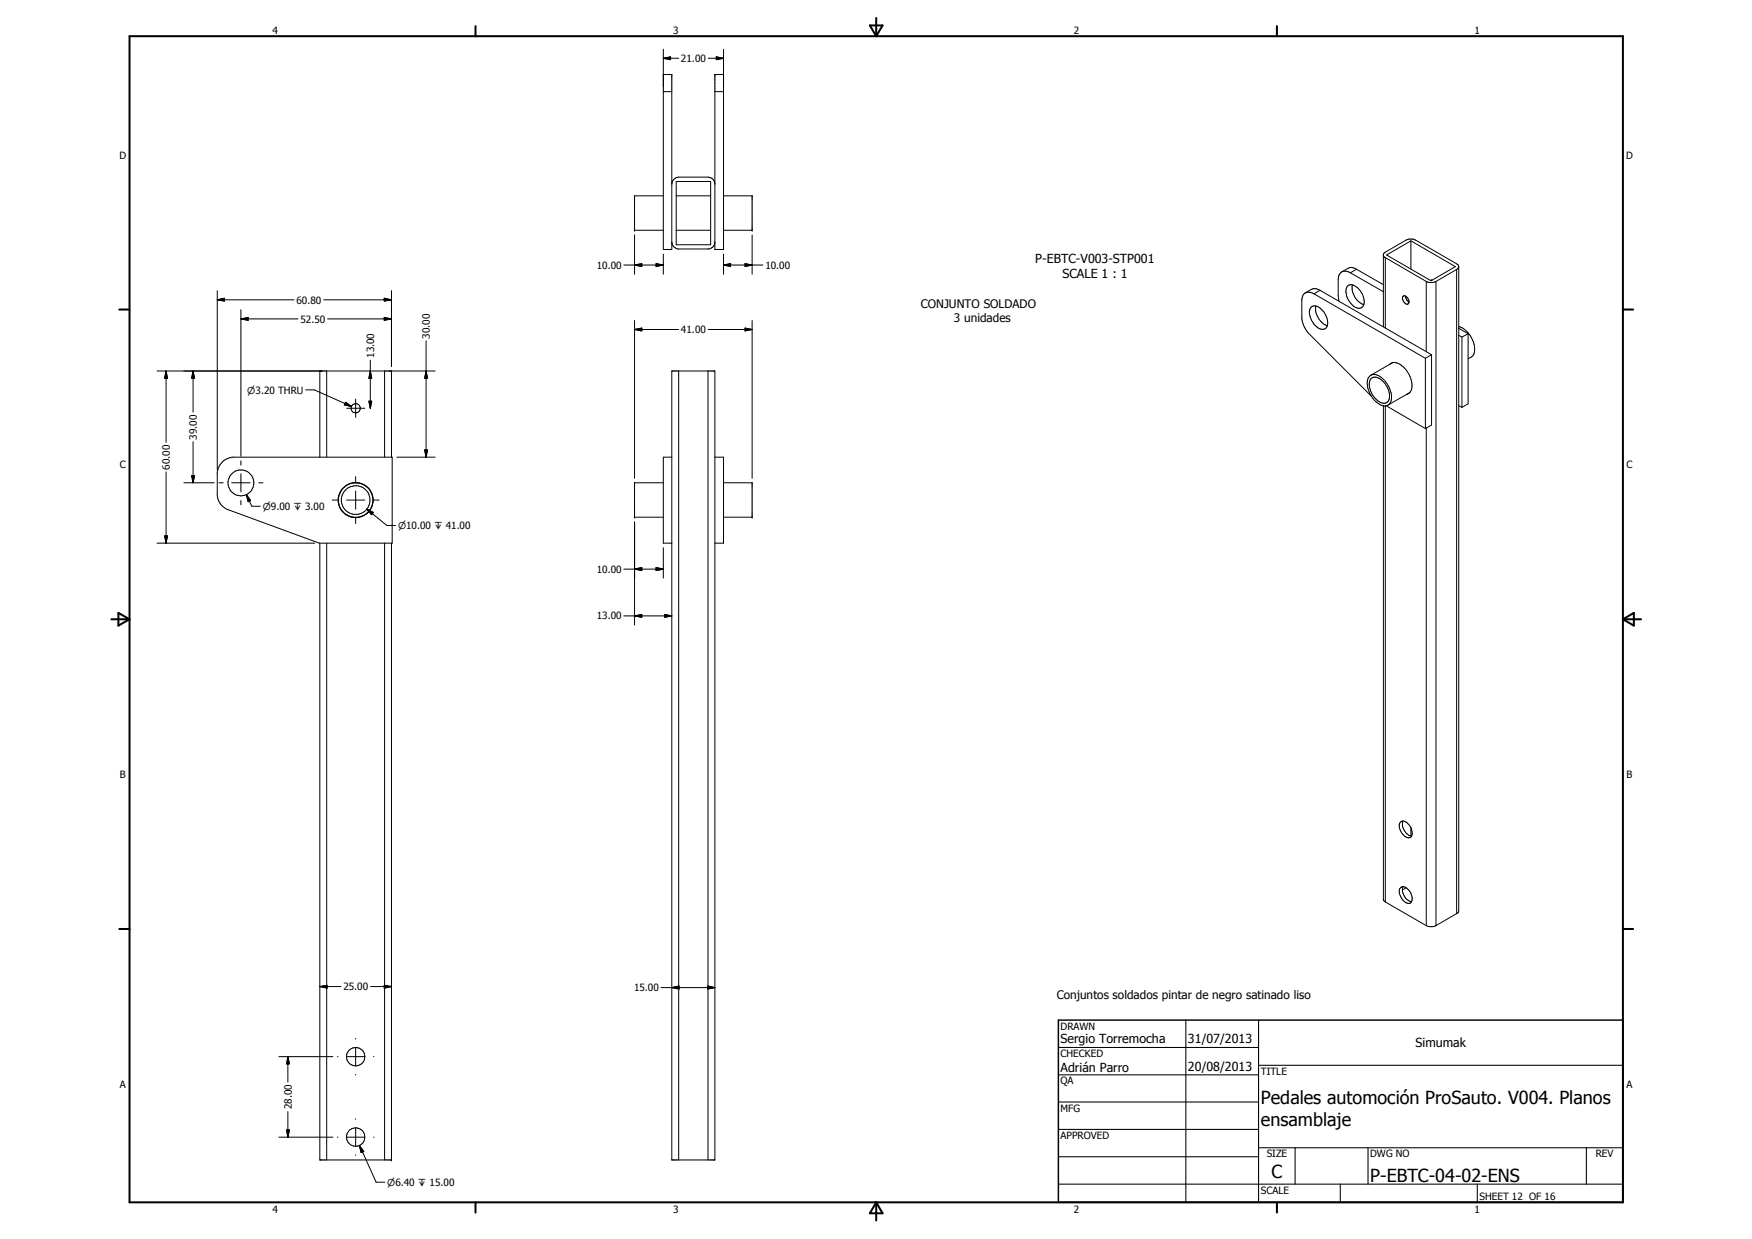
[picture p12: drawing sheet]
<svg xmlns="http://www.w3.org/2000/svg" width="420mm" height="297mm" viewBox="0 0 420 297" stroke-linecap="round" stroke-linejoin="round" font-family="sans-serif">
<defs><g id="words">
<g font-size="4.3">
<text x="302.4" y="264.8">Pedales automoción ProSauto. V004. Planos</text>
<text x="302.4" y="269.9">ensamblaje</text>
<text x="304.9" y="282.4">C</text>
<text x="328.6" y="283.3">P-EBTC-04-02-ENS</text>
</g>
<g font-size="3">
<text x="248.3" y="62.9">P-EBTC-V003-STP001</text>
<text x="254.8" y="66.5">SCALE 1 : 1</text>
<text x="254.3" y="250">Sergio Torremocha</text>
<text x="284.9" y="250.1">31/07/2013</text>
<text x="339.5" y="251.1">Simumak</text>
<text x="254.3" y="257.1">Adrián Parro</text>
<text x="284.9" y="256.7">20/08/2013</text>
</g>
<g font-size="2.8">
<text x="220.8" y="73.7">CONJUNTO SOLDADO</text>
<text x="228.8" y="77.2">3 unidades</text>
<text x="253.4" y="239.4">Conjuntos soldados pintar de negro satinado liso</text>
</g>
<g font-size="2.4">
<text x="65.4" y="8">4</text>
<text x="161.4" y="8">3</text>
<text x="257.5" y="8">2</text>
<text x="353.6" y="8">1</text>
<text x="163.3" y="14.9">21.00</text>
<text x="28.7" y="38">D</text>
<text x="390" y="38">D</text>
<text x="143.1" y="64.5">10.00</text>
<text x="183.6" y="64.5">10.00</text>
<text x="71.1" y="72.8">60.80</text>
<text x="72" y="77.3">52.50</text>
<text x="103.1" y="81.2" transform="rotate(-90 103.1 81.2)">30.00</text>
<text x="163.3" y="79.9">41.00</text>
<text x="89.7" y="85.8" transform="rotate(-90 89.7 85.8)">13.00</text>
<text x="47.2" y="105.4" transform="rotate(-90 47.2 105.4)">39.00</text>
<text x="28.8" y="112.2">C</text>
<text x="40.7" y="112.6" transform="rotate(-90 40.7 112.6)">60.00</text>
<text x="390" y="112.2">C</text>
<text x="143.1" y="137.3">10.00</text>
<text x="143.1" y="148.5">13.00</text>
<text x="28.8" y="186.5">B</text>
<text x="390.1" y="186.5">B</text>
<text x="82.4" y="237.4">25.00</text>
<text x="152" y="237.6">15.00</text>
<text x="254.3" y="246.8">DRAWN</text>
<text x="254.3" y="253.4">CHECKED</text>
<text x="302.4" y="257.7">TITLE</text>
<text x="28.8" y="260.7">A</text>
<text x="254.3" y="260">QA</text>
<text x="390" y="260.7">A</text>
<text x="70" y="266" transform="rotate(-90 70 266)">28.00</text>
<text x="254.3" y="266.5">MFG</text>
<text x="254.3" y="273.1">APPROVED</text>
<text x="303.8" y="277.5">SIZE</text>
<text x="328.6" y="277.5">DWG NO</text>
<text x="382.7" y="277.4">REV</text>
<text x="302.4" y="286.2">SCALE</text>
<text x="354.8" y="287.7">SHEET 12 OF 16</text>
<text x="65.4" y="290.7">4</text>
<text x="161.4" y="290.7">3</text>
<text x="257.5" y="290.7">2</text>
<text x="353.6" y="290.7">1</text>
</g>
<g font-size="2.3">
<text x="59.3" y="94.4">n3.20 THRU</text>
<text x="63" y="122.3">n9.00 x 3.00</text>
<text x="95.4" y="126.9">n10.00 x 41.00</text>
<text x="92.9" y="284.3">n6.40 x 15.00</text>
</g>
</g></defs>
<g fill="none" stroke="#000" stroke-width=".24">
<path d="M159.1 14l1.7-.4v.7zM159.1 11.8v48h2v-41.9h-2M159.1 14h3.7M169.8 14h3.7M171.8 13.6l1.7 .4-1.7 .3zM173.5 11.8v48h-2.1v-41.9h2.1M159.1 22h2M171.4 22h2.1M152.2 55.2h.1M152.2 56.3v9.4M152.2 55.2h6.9M159.1 46.9h-6.9v8.3"/>
<path d="M161.1 44.1a1.77 1.77 0 0 1 1.7-1.6h7a1.66 1.66 0 0 1 1.6 1.6M161.1 58l.3 1 1.1 .7h7.5a1.71 1.71 0 0 0 1.4-1.7M162.2 43.5h8.2v15.2h-8.2zM162.2 55.2h8.2M162.2 46.9h8.2M173.5 46.9h6.9v8.3M173.5 55.2h6.9M180.4 55.2h.1M180.4 56.3v9.4M338.4 57.7v6.8M52.1 71.9l1.7-.4v.7zM52.1 69.7v42.9"/>
<path d="M52.1 71.9h18.4M57.8 76.5l1.7-.4v.7zM57.8 74.3v35.1M57.8 76.5h13.6M77.6 71.9h16.3M78.6 76.5h15.3M92.1 71.5l1.8 .4-1.8 .3zM92.1 76.1l1.8 .4-1.8 .3zM93.9 69.7v18.1M149.6 63.5h9.5M152.2 79l1.7-.3v.6zM152.2 63.5l1.7-.3v.7z"/>
<path d="M152.2 76.8v37.9M152.2 79h10.6M157.3 63.2l1.8 .3-1.8 .4zM159.1 60.9v4.8M169.8 79h10.6M173.5 63.5l1.7-.3v.7zM173.5 60.9v4.8M173.5 63.5h9.5M178.7 78.7l1.7 .3-1.7 .3zM178.7 63.2l1.7 .3-1.7 .4zM180.4 76.8v37.9M313 70.2l-.2 .2a1.79 1.79 0 0 0-.6 1.4v4.4a6.3 6.3 0 0 0 1.9 4l14.8 14.8"/>
<path d="M313 70.2l.7-.2 1.4 .4M314.5 73.5l.4-.1a3.4 3.4 0 0 1 3.3 2.7 1.99 1.99 0 0 1-.7 2.8 3 3 0 0 1-3-2.1 2.87 2.87 0 0 1 0-3.3zM315.1 70.4l26.7 15.5M315.6 73.4a4.4 4.4 0 0 0 2.7 4.7M316.6 69.6l-1.5 .8M316.6 69.6l-.9-.3-.8-.1-1.9 1M316.6 69.6l26.7 15.4M321.8 65.2l-.8 1a17.3 17.3 0 0 0 .1 6.1M321.8 65.2l.7-.2 1 .2 8.3 4.7M321.8 65.2l1.9-1 1 .1 7.1 3.9M323.1 68.6a1.94 1.94 0 0 1 2.7 .7 3.7 3.7 0 0 1 1 4.2 1.77 1.77 0 0 1-2.7-.6 3.8 3.8 0 0 1-1-4.3zM324.3 68.3a4.5 4.5 0 0 0 2.8 4.7"/>
<path d="M325.3 64.6l-1.5 .8M331.8 61.3l.4 .5M332.2 61.8v16.9M332.2 61.8l9.8 5.7M332.5 61.1l5.9-3.4 10.6 6.2-5.8 3.4zM336.5 71a1.19 1.19 0 0 1 1.2 .6 1.19 1.19 0 0 1-.1 1.3 1.34 1.34 0 0 1-1.1-1.9zM337.1 71a1.62 1.62 0 0 0 .8 1.4M342 67.5a2.66 2.66 0 0 0 2.4 0M342 67.5v16.8M343.5 67.1l-.4 .1M344.4 67.5v154.4M349.3 64.6l-4.9 2.9"/>
<path d="M349.3 64.6v154.4M349.8 78.7l2.3 1.3M349.8 63.9l-.5-.7-9.8-5.6a2.38 2.38 0 0 0-2.3 0l-5 2.9-.4 .5v17.4M349.8 63.9l-.5 .7M349.8 63.9v154.5l-.1 .4-.4 .2M349.8 78.3a5.7 5.7 0 0 1 3.5 6.8l-1.2 .9M37.7 88.9h66.6M39.8 88.9l.4 1.8h-.7zM39.8 88.9v17.1M46.3 88.9l.3 1.8h-.6zM46.3 88.9v9.9M73.3 93.5h2.1l8.9 4"/>
<path d="M76.7 88.9v20.7M78.3 88.9v20.7M82.9 96.4l1.4 1.1-1.7-.4zM83.1 97.9h4.4M85.3 95.7v4.4M88.5 96.2h.6l-.3 1.7zM88.8 88.9l.3 1.8h-.6zM88.8 86.4v11.5M92.2 88.9v20.7M93.9 88.9h.1M93.9 88.9v20.7M102.2 88.9l.3 1.8h-.7z"/>
<path d="M102.2 81.7v27.9M161.1 88.9h10.3v189.2h-10.3zM162.8 88.9v189.2M169.8 88.9v189.2M328.7 90.9a1.84 1.84 0 0 1 2.8 .4 4.1 4.1 0 0 1 1.3 5 1.8 1.8 0 0 1-2.6-.4 4.8 4.8 0 0 1-1.6-4.8zM331.8 97.3v118.4l.4 .5M332.2 97.3v118.9M332.4 97.3l9.4 5.4M332.4 97.3a2.12 2.12 0 0 0 1.3-2.9 6.5 6.5 0 0 0-3-4.3 1.77 1.77 0 0 0-2-.1 1.77 1.77 0 0 0-.8 1.8 5.9 5.9 0 0 0 4 5.5h.3M332.4 97.3h-.2M333.2 87.4a2.1 2.1 0 0 1 3 .4 6 6 0 0 1 2.3 5.5l-.5 .9-.7 .3M334 87l-5.3 3"/>
<path d="M338.1 94.1l-5.2 3M341.8 85.9v16.8M343.3 85l-1.5 .9M343.3 85v16.9l-1.5 .8M349.8 80.4l.8 .4M349.8 97.2l.8 .5M350.6 80.8v16.9M352.1 80l-1.5 .8M352.1 80v16.8l-1.5 .9M39.8 113.1v17.1M44.1 115.7h7.3M46 114h.6l-.3 1.7z"/>
<path d="M46.3 105.9v9.8M52.5 115.7h1M53.3 110.8l1-.7 1.5-.5h38.3v20.6h-17.5l-21.8-8a3.9 3.9 0 0 1-2.7-3.5v-5.8l.5-1.1zM55.6 115.7h4.4M57.8 110.5v1M57.8 113.6v4.3M59.1 118.6l1 1.4-.6 .3zM59.1 118.6l1.3 2.8h2M62 115.7h1.1M79.7 119.9h1.4M83.1 119.9h4.4M85.3 114.3v1.4"/>
<path d="M85.3 117.7v4.4M89.4 119.8a4.2 4.2 0 0 0-5.9-3.5 4.2 4.2 0 0 0-1 6.8 4.2 4.2 0 0 0 6.7-1.8l.3-1.2M89.6 119.9h1.3M95.2 109.6h9.1M101.8 107.9h.7l-.3 1.7zM159.1 115.7h-6.9v8.3M161.1 109.6h-2v20.6h2M171.4 109.6h2.1v20.6h-2.1M173.5 115.7h6.9v8.3M342 102.6v119.3M37.7 130.2h37.8M39.5 128.5h.7l-.4 1.7z"/>
<path d="M57.8 120v1M76.7 130.2v147.9h17.2M78.3 130.2v147.9M81.4 121.5a4.2 4.2 0 0 1 3.2-5.8 4.2 4.2 0 0 1 4.8 4.6 4.2 4.2 0 0 1-5.7 3.4l-1.1-.6-1-1.3M85.3 124.1v1.4M88 122l1.5 .9-.4 .5zM88 122l4.8 4h2.1M92.2 130.2v147.9M93.9 130.2v147.9M149.6 136.4h9.5M152.2 136.4l1.7-.3v.7zM152.2 124h.1"/>
<path d="M152.2 125.1v24.8M152.2 124h6.9M157.3 136.1l1.8 .3-1.8 .4zM159.1 131.3v7.3M173.5 124h6.9M180.4 124h.1M149.6 147.7h11.5M152.2 147.7l1.7-.4v.7zM159.4 147.3l1.7 .4-1.7 .3zM336.5 196.8a3 3 0 0 0 1.9 3.6M338.4 198.4v2M338.4 198.4l-.5-.7a1.3 1.3 0 0 0-2.2-.4 3 3 0 0 0 2.2 3.6l.5-.2 .1-.3"/>
<path d="M338.4 198.4l.3 1.1-.2 .9M332.2 216.2l9.8 5.7M335.7 213a1.42 1.42 0 0 1 2.3 .6 2.23 2.23 0 0 1 .2 2.9 2.72 2.72 0 0 1-2.6-3.3zM336.5 212.6a2.91 2.91 0 0 0 2 3.6M337.2 212.9l-.9 .5M338.4 200.4h.1M349.3 219l-4.9 2.9M76.7 236.5l1.7-.3v.7zM76.7 236.5h5M88.8 236.5h5.1M92.1 236.2l1.8 .3-1.8 .4zM158.5 236.8h12.9"/>
<path d="M161.1 236.8l1.7-.4v.7zM169.7 236.4l1.7 .4-1.7 .3zM342 221.9a2.66 2.66 0 0 0 2.4 0M66.9 253.3h12.9M69 253.3l.4 1.8h-.7zM69 253.3v6.1M80.9 253.3h.2M83.1 253.3h4.4M85.3 249v.1M85.3 251.1v4.4M85.3 257.6v.1M89.6 253.3h.1"/>
<path d="M66.9 272.6h12.9M68.7 270.9h.7l-.4 1.7zM69 266.5v6.1M80.9 272.6h.2M83.1 272.6h4.4M85.3 268.2v.2M85.3 270.4v4.4M85.3 276.9v.1M86.2 274.6l1 1.5-.6 .2zM86.2 274.6l4 8.8h2.1M89.6 272.6h.1M93.9 278.1h.1"/>
<circle cx="85.3" cy="97.9" r="1.11"/>
<circle cx="57.8" cy="115.8" r="3.1"/>
<circle cx="85.3" cy="119.9" r="3.4"/>
<circle cx="85.3" cy="253.3" r="2.2"/>
<circle cx="85.3" cy="272.6" r="2.21"/>
</g>
<g fill="none" stroke="#000" stroke-width=".48">
<path d="M31.1 8.7h358.1v279.5h-358.1zM114 6.3v2.4M208.6 6.1h3.1l-1.6 2.6zM210.1 4.3v4.4M306.2 6.3v2.4M28.6 74.2h2.5M389.2 74.2h2.5M26.7 148.5h4.4M28.4 146.9l2.7 1.6-2.7 1.5zM389.2 148.5h4.4M389.2 148.5l2.6-1.6v3.1zM28.6 222.7h2.5"/>
<path d="M389.2 222.7h2.5M114 288.2v2.5M210.1 288.2v4.4M210.1 288.2l1.6 2.7h-3.1zM306.2 288.2v2.5"/>
</g>
<g fill="none" stroke="#000" stroke-width=".25">
<path d="M253.8 251.1h48M253.8 257.7h48M284.4 244.6v43.6M301.8 255.4h87.4M301.8 244.6v43.6M253.8 264.2h48M253.8 270.8h48M253.8 277.3h48M301.8 275.2h87.4M310.6 275.2v8.7M328.1 275.2v8.7M380.4 275.2v8.7"/>
<path d="M253.8 283.9h135.4M321.4 283.9v4.3M354.3 283.9v4.3"/>
</g>
<path d="M253.8 244.6h135.4v43.6h-135.4z" fill="none" stroke="#000" stroke-width=".35"/>
<g fill="#000">
<path d="M159.1 14l1.7-.4v.7zM171.8 13.6l1.7 .4-1.7 .3zM52.1 71.9l1.7-.4v.7zM57.8 76.5l1.7-.4v.7zM92.1 71.5l1.8 .4-1.8 .3zM92.1 76.1l1.8 .4-1.8 .3zM152.2 79l1.7-.3v.6zM152.2 63.5l1.7-.3v.7zM157.3 63.2l1.8 .3-1.8 .4zM173.5 63.5l1.7-.3v.7zM178.7 78.7l1.7 .3-1.7 .3zM178.7 63.2l1.7 .3-1.7 .4z"/>
<path d="M39.8 88.9l.4 1.8h-.7zM46.3 88.9l.3 1.8h-.6zM82.9 96.4l1.4 1.1-1.7-.4zM88.5 96.2h.6l-.3 1.7zM88.8 88.9l.3 1.8h-.6zM102.2 88.9l.3 1.8h-.7zM46 114h.6l-.3 1.7zM101.8 107.9h.7l-.3 1.7zM39.5 128.5h.7l-.4 1.7zM59.1 118.6l1 1.4-.6 .3zM88 122l1.5 .9-.4 .5zM152.2 136.4l1.7-.3v.7z"/>
<path d="M157.3 136.1l1.8 .3-1.8 .4zM152.2 147.7l1.7-.4v.7zM159.4 147.3l1.7 .4-1.7 .3zM76.7 236.5l1.7-.3v.7zM92.1 236.2l1.8 .3-1.8 .4zM161.1 236.8l1.7-.4v.7zM169.7 236.4l1.7 .4-1.7 .3zM69 253.3l.4 1.8h-.7zM68.7 270.9h.7l-.4 1.7zM86.2 274.6l1 1.5-.6 .2z"/>
</g>
<use href="#words"/>
</svg>
